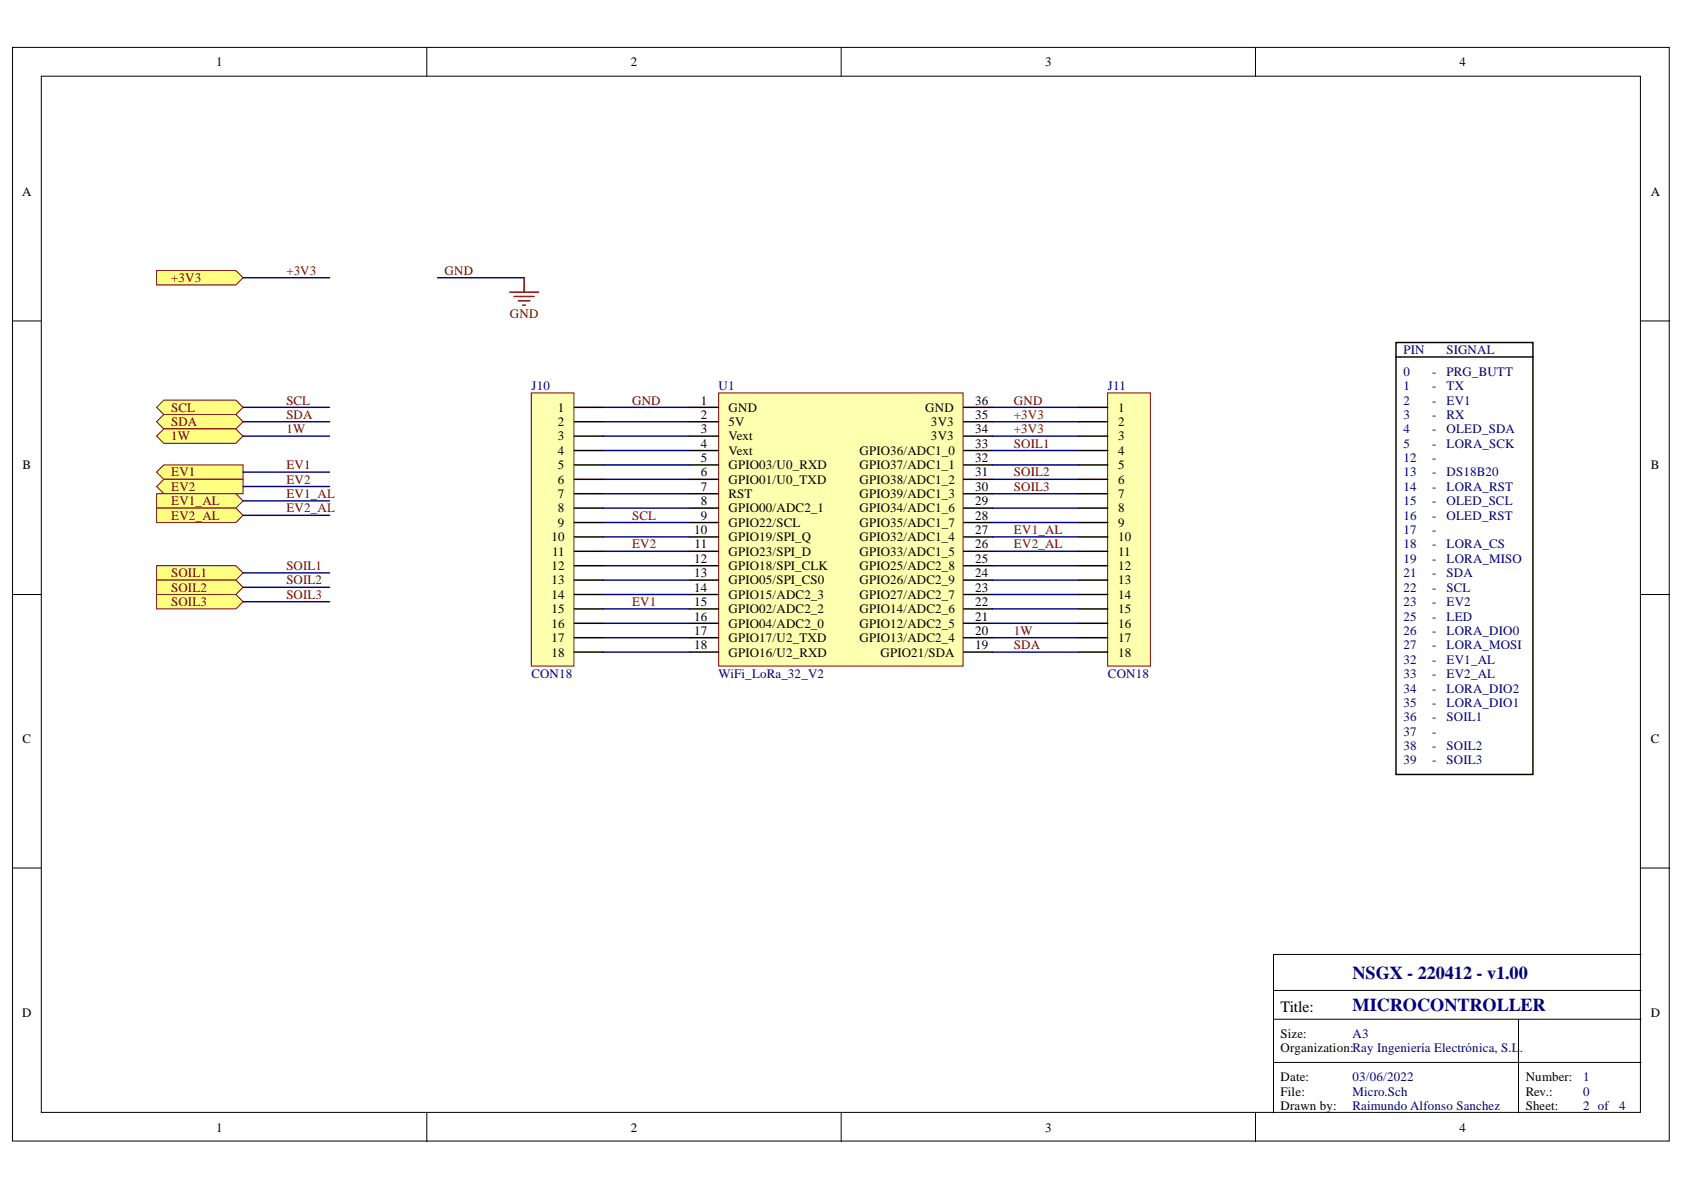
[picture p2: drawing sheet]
<svg xmlns="http://www.w3.org/2000/svg" width="297mm" height="210mm" viewBox="0 0 297 210" stroke-linecap="round" stroke-linejoin="round" font-family="sans-serif">
<defs><g id="words">
<g font-size="3.2" fill="#000080">
<text x="238.6" y="172.7">NSGX - 220412 - v1.00</text>
<text x="238.6" y="178.3">MICROCONTROLLER</text>
</g>
<text font-size="2.8" x="225.9" y="178.5">Title:</text>
<g font-size="2.3">
<text x="38.2" y="11.7">1</text>
<text x="111.3" y="11.7">2</text>
<text x="184.3" y="11.7">3</text>
<text x="257.4" y="11.7">4</text>
<text x="3.9" y="34.5">A</text>
<text x="291.2" y="34.5">A</text>
<text x="123.6" y="71.4">1</text>
<text x="172" y="71.4">36</text>
<text x="98.4" y="72.6">1</text>
<text x="98.4" y="75.2">2</text>
<text x="98.4" y="77.7">3</text>
<text x="123.6" y="73.9">2</text>
<text x="123.6" y="76.4">3</text>
<text x="128.5" y="75.2">5V</text>
<text x="128.5" y="77.7">Vext</text>
<text x="128.5" y="72.6">GND</text>
<text x="163.2" y="72.6">GND</text>
<text x="164.2" y="75.2">3V3</text>
<text x="164.2" y="77.7">3V3</text>
<text x="172" y="73.9">35</text>
<text x="172" y="76.4">34</text>
<text x="197.2" y="72.6">1</text>
<text x="197.2" y="75.2">2</text>
<text x="197.2" y="77.7">3</text>
<text x="4" y="82.8">B</text>
<text x="98.4" y="80.2">4</text>
<text x="98.4" y="82.8">5</text>
<text x="123.6" y="79">4</text>
<text x="123.6" y="81.5">5</text>
<text x="128.5" y="80.2">Vext</text>
<text x="128.5" y="82.8">GPIO03/U0_RXD</text>
<text x="151.6" y="82.8">GPIO37/ADC1_1</text>
<text x="151.6" y="80.2">GPIO36/ADC1_0</text>
<text x="172" y="81.5">32</text>
<text x="172" y="79">33</text>
<text x="197.2" y="80.2">4</text>
<text x="197.2" y="82.8">5</text>
<text x="291.2" y="82.8">B</text>
<text x="98.4" y="85.3">6</text>
<text x="98.4" y="87.8">7</text>
<text x="123.6" y="84">6</text>
<text x="123.6" y="86.6">7</text>
<text x="123.6" y="89.1">8</text>
<text x="128.5" y="85.3">GPIO01/U0_TXD</text>
<text x="128.5" y="87.8">RST</text>
<text x="151.6" y="85.3">GPIO38/ADC1_2</text>
<text x="151.6" y="87.8">GPIO39/ADC1_3</text>
<text x="172" y="89.1">29</text>
<text x="172" y="84">31</text>
<text x="172" y="86.6">30</text>
<text x="197.2" y="85.3">6</text>
<text x="197.2" y="87.8">7</text>
<text x="97.3" y="95.4">10</text>
<text x="98.4" y="90.4">8</text>
<text x="98.4" y="92.9">9</text>
<text x="122.4" y="94.2">10</text>
<text x="123.6" y="91.6">9</text>
<text x="128.5" y="90.4">GPIO00/ADC2_1</text>
<text x="128.5" y="92.9">GPIO22/SCL</text>
<text x="128.5" y="95.4">GPIO19/SPI_Q</text>
<text x="151.6" y="90.4">GPIO34/ADC1_6</text>
<text x="151.6" y="95.4">GPIO32/ADC1_4</text>
<text x="151.6" y="92.9">GPIO35/ADC1_7</text>
<text x="172" y="94.2">27</text>
<text x="172" y="91.6">28</text>
<text x="197.2" y="90.4">8</text>
<text x="197.2" y="92.9">9</text>
<text x="197.2" y="95.4">10</text>
<text x="97.3" y="100.5">12</text>
<text x="97.4" y="98">11</text>
<text x="122.4" y="99.3">12</text>
<text x="122.4" y="101.8">13</text>
<text x="122.5" y="96.7">11</text>
<text x="128.5" y="98">GPIO23/SPI_D</text>
<text x="128.5" y="100.5">GPIO18/SPI_CLK</text>
<text x="151.6" y="100.5">GPIO25/ADC2_8</text>
<text x="151.6" y="98">GPIO33/ADC1_5</text>
<text x="172" y="99.3">25</text>
<text x="172" y="96.7">26</text>
<text x="172" y="101.8">24</text>
<text x="197.2" y="98">11</text>
<text x="197.2" y="100.5">12</text>
<text x="97.3" y="103.1">13</text>
<text x="97.3" y="105.7">14</text>
<text x="122.4" y="106.9">15</text>
<text x="122.4" y="104.4">14</text>
<text x="128.5" y="103.1">GPIO05/SPI_CS0</text>
<text x="128.5" y="105.7">GPIO15/ADC2_3</text>
<text x="151.6" y="105.7">GPIO27/ADC2_7</text>
<text x="151.6" y="103.1">GPIO26/ADC2_9</text>
<text x="172" y="106.9">22</text>
<text x="172" y="104.4">23</text>
<text x="197.2" y="103.1">13</text>
<text x="197.2" y="105.7">14</text>
<text x="97.3" y="108.2">15</text>
<text x="97.3" y="110.7">16</text>
<text x="97.3" y="113.3">17</text>
<text x="122.4" y="109.5">16</text>
<text x="122.4" y="112">17</text>
<text x="128.5" y="108.2">GPIO02/ADC2_2</text>
<text x="128.5" y="110.7">GPIO04/ADC2_0</text>
<text x="128.5" y="113.3">GPIO17/U2_TXD</text>
<text x="151.6" y="113.3">GPIO13/ADC2_4</text>
<text x="151.6" y="110.7">GPIO12/ADC2_5</text>
<text x="151.6" y="108.2">GPIO14/ADC2_6</text>
<text x="172" y="112">20</text>
<text x="172" y="109.5">21</text>
<text x="197.2" y="108.2">15</text>
<text x="197.2" y="110.7">16</text>
<text x="197.2" y="113.3">17</text>
<text x="97.3" y="115.8">18</text>
<text x="122.4" y="114.6">18</text>
<text x="128.5" y="115.8">GPIO16/U2_RXD</text>
<text x="155.3" y="115.8">GPIO21/SDA</text>
<text x="172" y="114.6">19</text>
<text x="197.2" y="115.8">18</text>
<text x="4" y="131">C</text>
<text x="291.2" y="131">C</text>
<text x="3.9" y="179.3">D</text>
<text x="291.2" y="179.3">D</text>
<text x="225.9" y="183.1">Size:</text>
<text x="225.9" y="185.6">Organization:Ray Ingeniería Electrónica, S.L</text>
<text x="225.9" y="190.7">Date:</text>
<text x="269.1" y="190.7">Number:</text>
<text x="225.9" y="193.3">File:</text>
<text x="225.9" y="195.8">Drawn by:</text>
<text x="269.1" y="195.8">Sheet:</text>
<text x="269.1" y="193.3">Rev.:</text>
<text x="38.2" y="199.6">1</text>
<text x="111.3" y="199.6">2</text>
<text x="184.3" y="199.6">3</text>
<text x="257.4" y="199.6">4</text>
</g>
<g font-size="2.3" fill="#800000">
<text x="30.2" y="49.8">+3V3</text>
<text x="50.5" y="48.5">+3V3</text>
<text x="78.4" y="48.5">GND</text>
<text x="89.9" y="56.1">GND</text>
<text x="50.5" y="71.4">SCL</text>
<text x="111.5" y="71.4">GND</text>
<text x="178.8" y="71.4">GND</text>
<text x="30.2" y="72.6">SCL</text>
<text x="30.2" y="75.2">SDA</text>
<text x="30.2" y="77.7">1W</text>
<text x="50.5" y="73.9">SDA</text>
<text x="50.5" y="76.4">1W</text>
<text x="178.8" y="73.9">+3V3</text>
<text x="178.8" y="76.4">+3V3</text>
<text x="50.5" y="82.8">EV1</text>
<text x="178.8" y="79">SOIL1</text>
<text x="30.2" y="84">EV1</text>
<text x="30.2" y="86.6">EV2</text>
<text x="30.2" y="89.1">EV1_AL</text>
<text x="50.5" y="85.3">EV2</text>
<text x="50.5" y="87.8">EV1_AL</text>
<text x="178.8" y="84">SOIL2</text>
<text x="178.8" y="86.6">SOIL3</text>
<text x="30.2" y="91.6">EV2_AL</text>
<text x="50.5" y="90.4">EV2_AL</text>
<text x="111.5" y="91.6">SCL</text>
<text x="178.8" y="94.2">EV1_AL</text>
<text x="30.2" y="101.8">SOIL1</text>
<text x="50.5" y="100.5">SOIL1</text>
<text x="111.5" y="96.7">EV2</text>
<text x="178.8" y="96.7">EV2_AL</text>
<text x="30.2" y="104.4">SOIL2</text>
<text x="30.2" y="106.9">SOIL3</text>
<text x="50.5" y="103.1">SOIL2</text>
<text x="50.5" y="105.7">SOIL3</text>
<text x="111.5" y="106.9">EV1</text>
<text x="178.8" y="112">1W</text>
<text x="178.8" y="114.6">SDA</text>
</g>
<g font-size="2.3" fill="#000080">
<text x="247.5" y="62.5">PIN</text>
<text x="255.2" y="62.5">SIGNAL</text>
<text x="93.7" y="68.8">J10</text>
<text x="126.7" y="68.8">U1</text>
<text x="195.4" y="68.8">J11</text>
<text x="247.5" y="66.3">0</text>
<text x="247.5" y="68.8">1</text>
<text x="247.5" y="71.4">2</text>
<text x="252.6" y="66.3">-</text>
<text x="252.6" y="68.8">-</text>
<text x="252.6" y="71.4">-</text>
<text x="255.2" y="66.3">PRG_BUTT</text>
<text x="255.2" y="68.8">TX</text>
<text x="255.2" y="71.4">EV1</text>
<text x="247.5" y="73.9">3</text>
<text x="247.5" y="76.4">4</text>
<text x="252.6" y="73.9">-</text>
<text x="252.6" y="76.4">-</text>
<text x="255.2" y="73.9">RX</text>
<text x="255.2" y="76.4">OLED_SDA</text>
<text x="247.5" y="79">5</text>
<text x="247.5" y="81.5">12</text>
<text x="252.6" y="79">-</text>
<text x="252.6" y="81.5">-</text>
<text x="255.2" y="79">LORA_SCK</text>
<text x="247.5" y="86.6">14</text>
<text x="247.5" y="84">13</text>
<text x="247.5" y="89.1">15</text>
<text x="252.6" y="84">-</text>
<text x="252.6" y="86.6">-</text>
<text x="252.6" y="89.1">-</text>
<text x="255.2" y="84">DS18B20</text>
<text x="255.2" y="89.1">OLED_SCL</text>
<text x="255.2" y="86.6">LORA_RST</text>
<text x="247.5" y="91.6">16</text>
<text x="247.5" y="94.2">17</text>
<text x="252.6" y="91.6">-</text>
<text x="252.6" y="94.2">-</text>
<text x="255.2" y="91.6">OLED_RST</text>
<text x="247.5" y="101.8">21</text>
<text x="247.5" y="96.7">18</text>
<text x="247.5" y="99.3">19</text>
<text x="252.6" y="96.7">-</text>
<text x="252.6" y="99.3">-</text>
<text x="252.6" y="101.8">-</text>
<text x="255.2" y="101.8">SDA</text>
<text x="255.2" y="96.7">LORA_CS</text>
<text x="255.2" y="99.3">LORA_MISO</text>
<text x="247.5" y="106.9">23</text>
<text x="247.5" y="104.4">22</text>
<text x="252.6" y="106.9">-</text>
<text x="252.6" y="104.4">-</text>
<text x="255.2" y="106.9">EV2</text>
<text x="255.2" y="104.4">SCL</text>
<text x="247.5" y="109.5">25</text>
<text x="247.5" y="112">26</text>
<text x="252.6" y="109.5">-</text>
<text x="252.6" y="112">-</text>
<text x="255.2" y="109.5">LED</text>
<text x="255.2" y="112">LORA_DIO0</text>
<text x="93.7" y="119.6">CON18</text>
<text x="126.7" y="119.6">WiFi_LoRa_32_V2</text>
<text x="195.4" y="119.6">CON18</text>
<text x="247.5" y="114.6">27</text>
<text x="247.5" y="117.1">32</text>
<text x="247.5" y="119.6">33</text>
<text x="252.6" y="114.6">-</text>
<text x="252.6" y="117.1">-</text>
<text x="252.6" y="119.6">-</text>
<text x="255.2" y="117.1">EV1_AL</text>
<text x="255.2" y="119.6">EV2_AL</text>
<text x="255.2" y="114.6">LORA_MOSI</text>
<text x="247.5" y="122.2">34</text>
<text x="247.5" y="124.7">35</text>
<text x="252.6" y="122.2">-</text>
<text x="252.6" y="124.7">-</text>
<text x="255.2" y="122.2">LORA_DIO2</text>
<text x="255.2" y="124.7">LORA_DIO1</text>
<text x="247.5" y="127.2">36</text>
<text x="247.5" y="129.8">37</text>
<text x="252.6" y="127.2">-</text>
<text x="252.6" y="129.8">-</text>
<text x="255.2" y="127.2">SOIL1</text>
<text x="247.5" y="132.3">38</text>
<text x="247.5" y="134.8">39</text>
<text x="252.6" y="132.3">-</text>
<text x="252.6" y="134.8">-</text>
<text x="255.2" y="132.3">SOIL2</text>
<text x="255.2" y="134.8">SOIL3</text>
<text x="238.6" y="183.1">A3</text>
<text x="268.1" y="185.6">.</text>
<text x="238.6" y="190.7">03/06/2022</text>
<text x="279.3" y="190.7">1</text>
<text x="238.6" y="193.3">Micro.Sch</text>
<text x="238.6" y="195.8">Raimundo Alfonso Sanchez</text>
<text x="279.3" y="193.3">0</text>
<text x="279.3" y="195.8">2 of</text>
<text x="285.6" y="195.8">4</text>
</g>
</g></defs>
<g fill="#fff" stroke="#000" stroke-width=".18">
<path d="M2.2 8.4h292.2v192.9h-292.2z"/>
<path d="M7.3 13.4h282.1v182.8h-282.1z"/>
</g>
<g fill="none" stroke="#000" stroke-width=".18">
<path d="M75.3 8.4v5M148.4 8.4v5M221.5 8.4v5M2.2 56.6h5.1M289.5 56.6h5M2.2 104.9h5.1M289.5 104.9h5M2.2 153.1h5.1M289.5 153.1h5M224.6 179.8h64.9M289.5 174.7h-64.9v21.6M75.3 196.3v5.1"/>
<path d="M148.4 196.3v5.1M221.5 196.3v5.1M224.6 187.4h64.9M267.8 187.4v8.9"/>
</g>
<g fill="#ffff80" stroke="#800000" stroke-width=".18">
<path d="M27.6 71.8l1.3-1.2h12.7l1.3 1.2-1.3 1.3h-12.7z" fill-rule="evenodd"/>
<path d="M27.6 74.4l1.3-1.3h12.7l1.3 1.3-1.3 1.3h-12.7z" fill-rule="evenodd"/>
<path d="M27.6 83.3l1.3-1.3h14v2.5h-14z" fill-rule="evenodd"/>
<path d="M27.6 85.8l1.3-1.3h14v2.6h-14z" fill-rule="evenodd"/>
<path d="M27.6 76.9l1.3-1.2h12.7l1.3 1.2-1.3 1.3h-12.7z" fill-rule="evenodd"/>
<path d="M27.6 99.8h14l1.3 1.3-1.3 1.2h-14z" fill-rule="evenodd"/>
<path d="M27.6 102.3h14l1.3 1.3-1.3 1.3h-14z" fill-rule="evenodd"/>
<path d="M27.6 104.9h14l1.3 1.2-1.3 1.3h-14z" fill-rule="evenodd"/>
</g>
<path d="M267.8 179.8v7.6M289.5 168.4h-64.9v6.3" fill="none" stroke="#000" stroke-width=".18"/>
<path d="M27.6 47.7h14l1.3 1.3-1.3 1.3h-14z" fill-rule="evenodd" fill="#ffff80" stroke="#800000" stroke-width=".18"/>
<path d="M246.2 63h24.2v73.6h-24.2zM246.2 63v-2.6h24.2v2.6" fill="none" stroke="#000" stroke-width=".25"/>
<path d="M126.8 69.3h43.1v48.2h-43.1z" fill="#ffffb0" stroke="#800000" stroke-width=".18"/>
<g fill="none" stroke="#000" stroke-width=".25">
<path d="M121.7 74.4h5.1M121.7 79.5h5.1M121.7 76.9h5.1M121.7 71.8h5.1M170 74.4h5.1M170 79.5h5.1M170 76.9h5.1M170 71.8h5.1M121.7 99.8h5.1M121.7 89.6h5.1M121.7 94.7h5.1M121.7 84.5h5.1"/>
<path d="M121.7 92.2h5.1M121.7 97.2h5.1M121.7 82h5.1M121.7 87.1h5.1M170 99.8h5.1M170 89.6h5.1M170 94.7h5.1M170 84.5h5.1M170 92.2h5.1M170 97.2h5.1M170 82h5.1M170 87.1h5.1"/>
<path d="M121.7 107.4h5.1M121.7 102.3h5.1M121.7 104.9h5.1M121.7 109.9h5.1M121.7 112.5h5.1M121.7 115h5.1M170 107.4h5.1M170 102.3h5.1M170 104.9h5.1M170 109.9h5.1M170 112.5h5.1M170 115h5.1"/>
</g>
<path d="M89.9 51.5h5.1M90.7 52.3h3.5M91.4 53.1h2.1M92.2 53.8h.5M92.4 49v2.5" fill="none" stroke="#800000" stroke-width=".25"/>
<g fill="#ffff80" stroke="#800000" stroke-width=".18">
<path d="M27.6 87.1h14l1.3 1.3-1.3 1.2h-14z" fill-rule="evenodd"/>
<path d="M27.6 89.6h14l1.3 1.3-1.3 1.3h-14z" fill-rule="evenodd"/>
</g>
<path d="M93.7 69.3h7.5v48.2h-7.5z" fill="#ffffb0" stroke="#800000" stroke-width=".18"/>
<g fill="none" stroke="#000" stroke-width=".25">
<path d="M101.3 71.8h5.1M101.3 74.4h5.1M101.3 76.9h5.1M101.3 79.5h5.1M101.3 82h5.1M101.3 84.5h5.1M101.3 87.1h5.1M101.3 89.6h5.1M101.3 92.2h5.1M101.3 94.7h5.1M101.3 97.2h5.1M101.3 99.8h5.1"/>
<path d="M101.3 102.3h5.1M101.3 104.9h5.1M101.3 107.4h5.1M101.3 109.9h5.1M101.3 112.5h5.1M101.3 115h5.1"/>
</g>
<path d="M195.4 69.3h7.5v48.2h-7.5z" fill="#ffffb0" stroke="#800000" stroke-width=".18"/>
<g fill="none" stroke="#000" stroke-width=".25">
<path d="M190.3 71.8h5.1M190.3 74.4h5.1M190.3 76.9h5.1M190.3 79.5h5.1M190.3 82h5.1M190.3 84.5h5.1M190.3 87.1h5.1M190.3 89.6h5.1M190.3 92.2h5.1M190.3 94.7h5.1M190.3 97.2h5.1M190.3 99.8h5.1"/>
<path d="M190.3 102.3h5.1M190.3 104.9h5.1M190.3 107.4h5.1M190.3 109.9h5.1M190.3 112.5h5.1M190.3 115h5.1"/>
</g>
<g fill="none" stroke="#000080" stroke-width=".25">
<path d="M42.9 49h15.2M77.2 49h15.2M42.9 71.8h15.2M42.9 74.4h15.2M42.9 76.9h15.2M106.4 71.8h15.3M106.4 74.4h15.3M106.4 76.9h15.3M106.4 79.5h15.3M175.1 71.8h15.2M175.1 74.4h15.2M175.1 76.9h15.2"/>
<path d="M175.1 79.5h15.2M42.9 83.3h15.2M42.9 85.8h15.2M42.9 88.4h15.2M42.9 90.9h15.2M106.4 94.7h15.3M106.4 97.2h15.3M106.4 84.5h15.3M106.4 87.1h15.3M106.4 92.2h15.3M106.4 82h15.3M106.4 89.6h15.3"/>
<path d="M106.4 99.8h15.3M175.1 94.7h15.2M175.1 97.2h15.2M175.1 84.5h15.2M175.1 87.1h15.2M175.1 92.2h15.2M175.1 82h15.2M175.1 89.6h15.2M175.1 99.8h15.2M42.9 101.1h15.2M42.9 103.6h15.2M42.9 106.1h15.2"/>
<path d="M106.4 112.5h15.3M106.4 115h15.3M106.4 107.4h15.3M106.4 102.3h15.3M106.4 104.9h15.3M106.4 109.9h15.3M175.1 112.5h15.2M175.1 115h15.2M175.1 107.4h15.2M175.1 102.3h15.2M175.1 104.9h15.2M175.1 109.9h15.2"/>
</g>
<use href="#words"/>
</svg>
